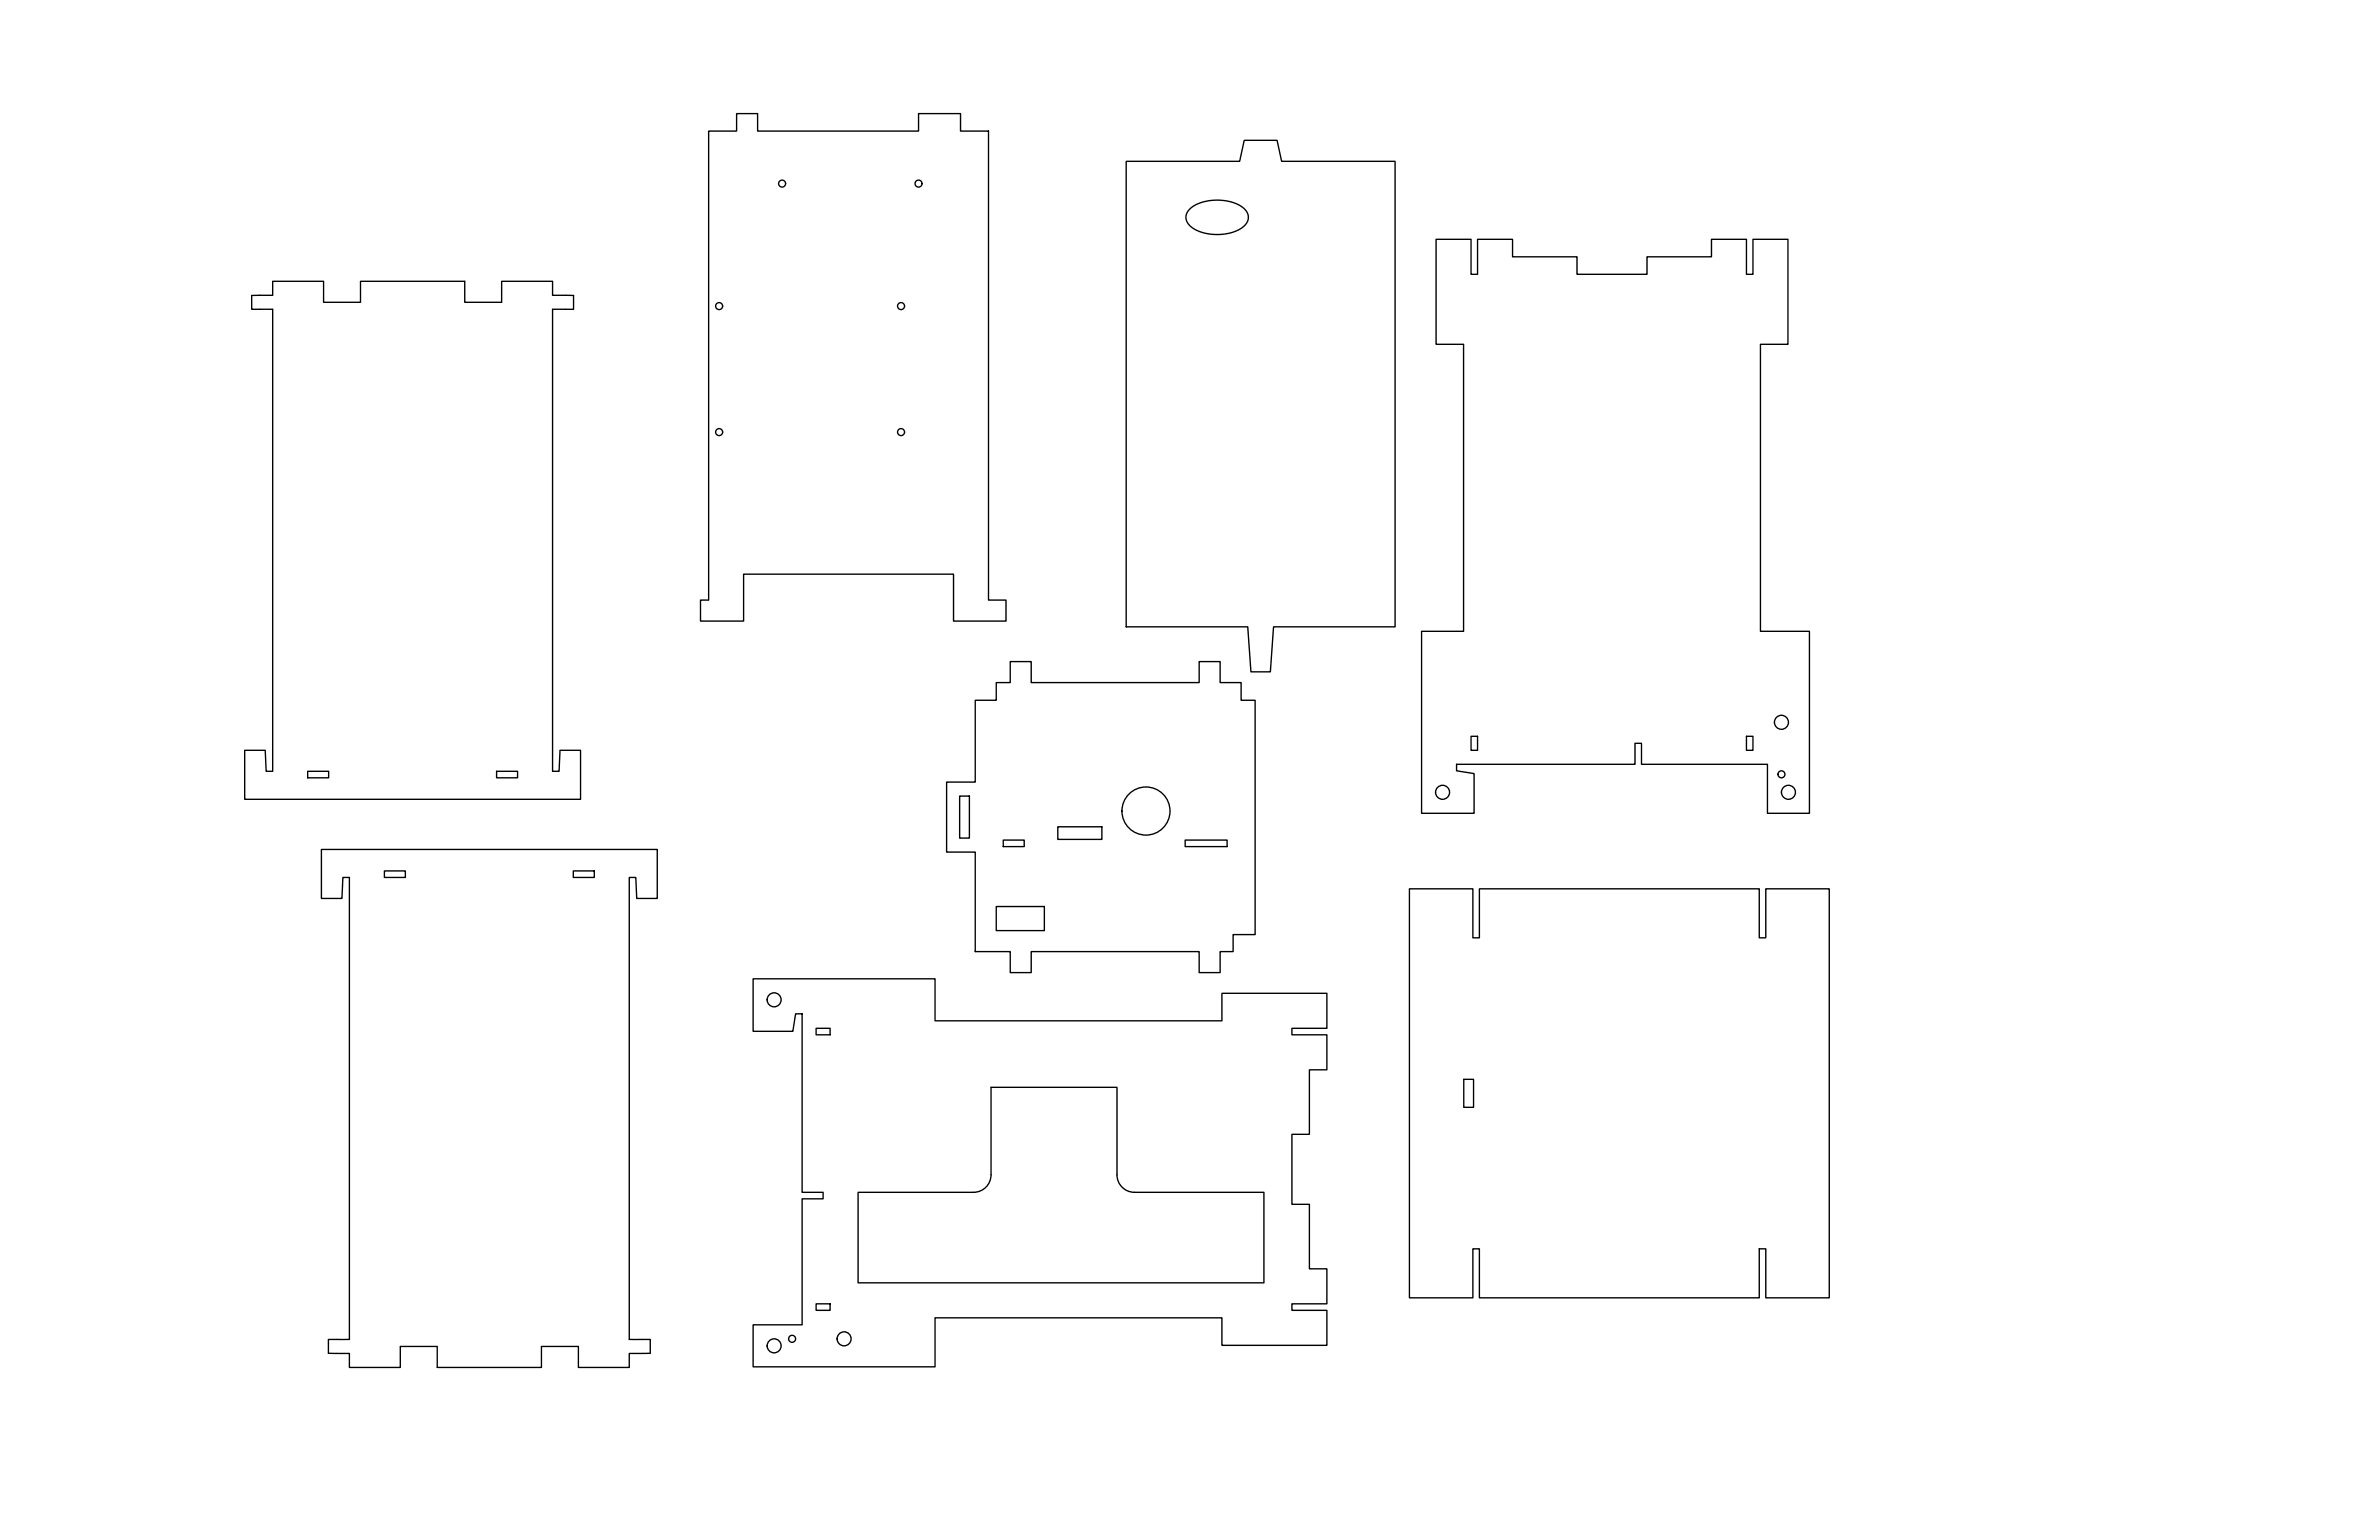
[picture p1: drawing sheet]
<svg xmlns="http://www.w3.org/2000/svg" width="864mm" height="559mm" viewBox="0 0 864 559" stroke-linecap="round" stroke-linejoin="round" font-family="sans-serif">
<!-- layer: Visible -->
<g fill="none" stroke="#000" stroke-width=".5">
<path d="M257.2 47.6h10.2v-6.4h7.6v6.4h58.4v-6.4h15.3v6.4h10.1v170.2h6.4v7.6h-19.1v-17.1h-76.2v17.1h-15.6v-7.6h2.9zM408.8 58.5h41.2l1.7-7.6h11.9l1.6 7.6h41.2v169h-44.1l-1.1 16.3h-7.1l-1.2-16.3h-44.1zM431.9 75.8l2.5-1.6 3.3-1.2 3.8-.4 3.8 .3 3.5 1 2.5 1.5 1.6 2 .2 2.1-.5 1.4-1.1 1.2-1.5 1.1-1.9 .9-4.7 .9-5.1-.2-4.2-1.4-1.6-1-1.2-1.3-.7-1.3-.1-1.4 .5-1.3zM521.3 86.8h12.7v12.7h2.4v-12.7h12.7v6.4h23.4v6.3h25.4v-6.3h23.4v-6.4h12.7v12.7h2.3v-12.7h12.7v38.1h-9.9v104.2h17.7v66h-15.2v-17.8h-45.7v-7.6h-2.4v7.6h-64.8v2.4l6.4 1v14.4h-19.1v-66h15.3v-104.2h-10zM91.4 107.2h7.6v-5.1h18.5v7.6h13.4v-7.6h37.8v7.6h13.4v-7.6h18.5v5.1h7.6v5h-7.6v167.7h2.3l.4-7.6h7.4v17.7h-121.9v-17.7h7.5l.3 7.6h2.4v-167.7h-7.6zM366.7 240.1h7.6v7.6h61v-7.6h7.6v7.6h7.6v6.4h5.1v85h-8v6.2h-4.7v7.6h-7.6v-7.6h-61v7.6h-7.6v-7.6h-12.7v-36.1h-10.4v-25.4h10.4v-29.7h7.6v-6.4h5.1zM111.7 279.9h7.6v2.3h-7.6zM180.3 279.9h7.6v2.3h-7.6zM534 267.2h2.4v5.1h-2.4zM634 267.2h2.3v5.1h-2.3zM348.4 288.9h3.5v15.2h-3.5zM139.5 316h7.7v2.4h-7.7z"/>
<path d="M208.1 316h7.6v2.4h-7.6zM364.2 304.8h7.6v2.4h-7.6zM384 300h16v4.6h-16zM430.2 304.8h15.3v2.4h-15.3zM361.6 328.9h17.5v8.8h-17.5zM511.6 322.5h23.1v17.8h2.3v-17.8h101.6v17.8h2.4v-17.8h23v148.4h-23v-17.8h-2.4v17.8h-101.6v-17.8h-2.3v17.8h-23.1zM273.4 355.2h66v15.2h104.2v-10h38.1v12.7h-12.7v2.4h12.7v12.7h-6.4v23.4h-6.3v25.4h6.3v23.4h6.4v12.7h-12.7v2.4h12.7v12.7h-38.1v-10h-104.2v17.8h-66v-15.3h17.8v-45.7h7.6v-2.4h-7.6v-64.7h-2.4l-1 6.3h-14.4zM296.3 373.1h5v2.4h-5zM531.4 391.6h3.5v10.2h-3.5zM311.5 432.6h41.9a6.4 6.4 0 0 0 6.4-6.3v-31.8h45.7v31.8a6.4 6.4 0 0 0 6.3 6.3h47v32.9h-147.3zM296.3 473.1h5v2.4h-5zM122.1 491.1h4.7v5.1h18.5v-7.6h13.4v7.6h37.8v-7.6h13.5v7.6h18.4v-5.1l7.7-.1v-5h-7.7v-167.6h2.4l.3 7.6h7.5v-17.8h-121.9v17.8h7.4l.4-7.6h2.3v167.6h-7.6v5l2.9 .1"/>
<circle cx="283.9" cy="66.6" r="1.27"/>
<circle cx="333.4" cy="66.6" r="1.27"/>
<circle cx="261.1" cy="111.1" r="1.27"/>
<circle cx="327.1" cy="111.1" r="1.27"/>
<circle cx="261.1" cy="156.8" r="1.27"/>
<circle cx="327.1" cy="156.8" r="1.27"/>
<circle cx="646.7" cy="262.1" r="2.54"/>
<circle cx="416" cy="294.3" r="8.7"/>
<circle cx="523.7" cy="287.5" r="2.54"/>
<circle cx="646.7" cy="281" r="1.27"/>
<circle cx="649.2" cy="287.5" r="2.54"/>
<circle cx="281" cy="362.8" r="2.54"/>
<circle cx="281" cy="488.3" r="2.54"/>
<circle cx="287.5" cy="485.8" r="1.27"/>
<circle cx="306.4" cy="485.8" r="2.54"/>
</g>
</svg>
